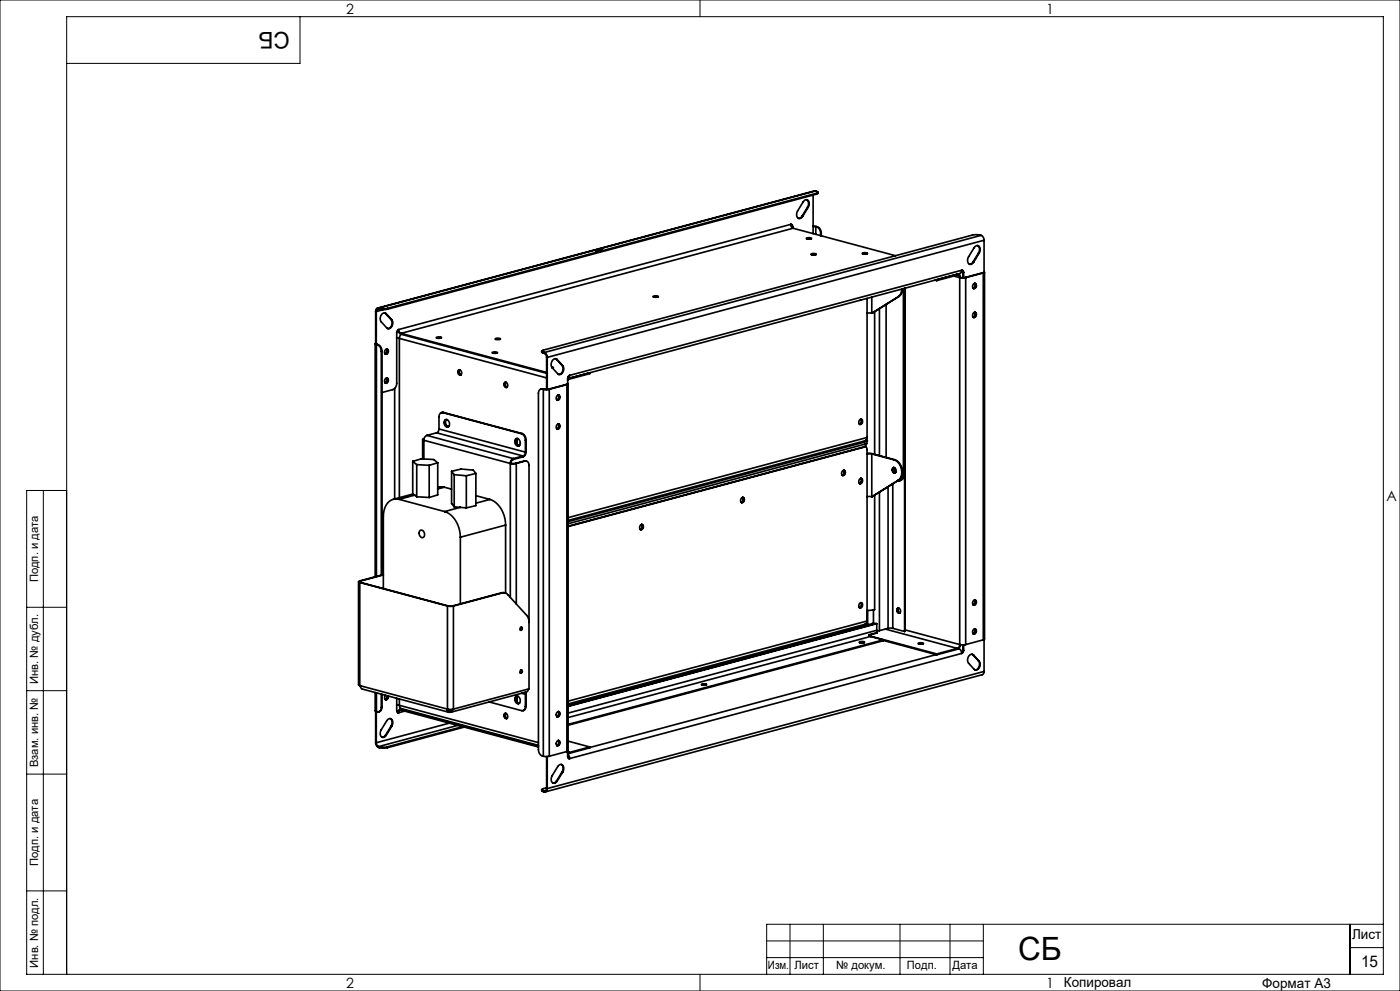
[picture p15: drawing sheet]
<svg xmlns="http://www.w3.org/2000/svg" width="420mm" height="297mm" viewBox="0 0 420 297" stroke-linecap="round" stroke-linejoin="round" font-family="sans-serif">
<defs><g id="words">
<text font-size="9.6" x="305.4" y="287.8">СБ</text>
<text font-size="6.9" x="86.9" y="9.4" transform="rotate(-180 86.9 9.4)">СБ</text>
<text font-size="4.8" x="408.3" y="289.7">15</text>
<g font-size="4.2">
<text x="103.8" y="4.2">2</text>
<text x="313.8" y="4.2">1</text>
<text x="415.9" y="150.2">A</text>
<text x="103.8" y="296.2">2</text>
<text x="313.8" y="296.2">1</text>
</g>
<g font-size="4.1">
<text x="405.6" y="281.5">Лист</text>
<text x="319.2" y="295.9">Копировал</text>
<text x="378.7" y="296">Формат А3</text>
</g>
<g font-size="3.4">
<text x="11.4" y="174.5" transform="rotate(-90 11.4 174.5)">Подп. и дата</text>
<text x="11.4" y="205" transform="rotate(-90 11.4 205)">Инв. № дубл.</text>
<text x="11.4" y="229.9" transform="rotate(-90 11.4 229.9)">Взам. инв. №</text>
<text x="11.4" y="259.5" transform="rotate(-90 11.4 259.5)">Подп. и дата</text>
<text x="11.4" y="290" transform="rotate(-90 11.4 290)">Инв. № подл.</text>
<text x="230.4" y="290.4">Изм.</text>
<text x="238.3" y="290.4">Лист</text>
<text x="250.9" y="290.4">№ докум.</text>
<text x="272.1" y="290.4">Подп.</text>
<text x="285.7" y="290.5">Дата</text>
</g>
</g></defs>
<g fill="none" stroke="#000" stroke-width=".3">
<path d="M0 0h420v297h-420zM90 5v14h-70M210 0v5M13 147v145M20 147h-12v145h407v-287h-395v287M8 182h12M8 207h12M8 232h12M8 267h12M237 277v15M247 277v15M270 277v15"/>
<path d="M285 277v15M295 277v15M405 277v15M415 277h-185v15M210 292v5M230 287h65M230 282h65M405 284h10"/>
</g>
<g fill="none" stroke="#000" stroke-width=".5">
<path d="M242 59.8l.4 .4 .2 .7-.3 1.2M243.9 58.5v11.5M244.6 57.2l.8 .3-.5 .4M244.6 57.2l-131.3 35.1M244.6 57.2l-131 35.1M244.9 57.9l-128.7 34.5M244.9 57.9v.3M244.9 58.2l-128.7 34.5M245.4 57.6v.4l-.5 .2M178.9 75.1h.3M178.9 75.1v.1M179.2 75.1v.1"/>
<path d="M179.9 74.9v.1M179.9 75.1v.1M180 74.9l-.3 .1 .1 .1h-.6M180 74.9h.1M180.2 74.6l-1.7 .5a1.03 1.03 0 0 0 1.6-.1l-.2-.1M180.2 74.6l.2 .1-1.5 .4M180.2 74.6v.1M180.4 74.8v.1M180.5 74.7l.1 .2h-.7M180.5 74.7l-.5 .2M180.5 74.7v.2M237.2 67.3a.53 .53 0 0 1 .6 .6"/>
<path d="M237.2 67.3l.2 .7 .5 .4M237.2 67.3l-117.6 31.5M237.3 67.2l.3 .6M237.6 67.8l.2 .1M237.6 67.8v.4M237.8 67.9v.5M237.9 68.4l-117.6 31.5M237.9 68.4l30.7 8.2M240.6 64.8l-.5 .5-.5 .2M240.6 64.8l.2 .1M241.9 71.4a1.2 1.2 0 0 1 1.5 .1 1.2 1.2 0 0 1-1.5-.1zM242 71.6h1.3z"/>
<path d="M242.3 62.1h.2M242.3 62.1l-1.7 2.7M242.5 62.1a1.35 1.35 0 0 0-.7-2.2l-.8 .6-1.7 2.7a1.35 1.35 0 0 0 .7 2.3l.8-.6M242.5 62.1l-1.7 2.8M243.3 76.1a1.2 1.2 0 0 1 1.6 .2 1.2 1.2 0 0 1-1.6-.2zM243.4 76.3h1.4M243.9 67.9l.8 .1M243.9 67.8l1 .1M244.7 68h.3M244.7 68v2.2M244.9 67.9l-.2 .1M244.9 67.9l.3 .1"/>
<path d="M245 68a1.99 1.99 0 0 1 1.2 2M245.2 68a1.99 1.99 0 0 1 1.2 1.9M245.2 68h-.2M246.2 70v.6M246.4 69.9l-.2 .1M246.4 69.9v.8M258.7 75.9a1.2 1.2 0 0 1 1.5 .1 1.2 1.2 0 0 1-1.5-.1zM258.8 76.1h1.3M291.9 78.5l-.5 .6-.6 .1M291.9 78.5l.2 .1M293.3 73.6l.4 .3 .2 .7-.3 1.2M293.6 75.8l.1 .1"/>
<path d="M293.6 75.8l-1.7 2.7M293.7 75.9a1.35 1.35 0 0 0-.6-2.3l-.9 .6-1.6 2.8a1.35 1.35 0 0 0 .6 2.2l.9-.6M293.7 75.9l-1.6 2.7M294.3 70.5a1.51 1.51 0 0 1 .9 1.5M294.3 70.5l-1.1-.2-1.5 .2-128.7 34.4-.5 .4 .5 .3M294.3 70.5l-131 35.1M295.2 72l-131 35.1M295.2 72v9.6M112.7 93.3l.2 .1M112.7 93.3v9.7M112.9 93.4v9.7M113.6 92.3a.81 .81 0 0 0-.9 1"/>
<path d="M113.6 92.6a.64 .64 0 0 0-.7 .8M113.6 92.3l.3 .1M113.6 92.3v.3M113.6 92.6l.3 .1M113.9 92.4h2.3M113.9 92.7h2.3M113.9 92.4v.3M115 92.8l-2.1 .6M115.4 93.8l.3 .2M115.7 94h.2M115.7 94l1.6 1.8M115.9 94a1.25 1.25 0 0 0-1.4 .1 1.25 1.25 0 0 0-.4 1.3l.3 1.1 1.6 1.8a1.25 1.25 0 0 0 1.4-.1 1.25 1.25 0 0 0 .4-1.3l-.3-1.1"/>
<path d="M115.9 94l1.6 1.8M116.2 92.4v.3M117.3 95.8a1.72 1.72 0 0 1-1 2.7M117.3 95.8h.2M119.4 98.9a1.49 1.49 0 0 0 .9 1.3M119.6 98.8l-.4 .3-.2 .6v15.1a1.99 1.99 0 0 1-1.2 2l-3.2 .8M119.6 98.8l.2 .7 .5 .4M120.3 99.9l43.7 11.7M120.3 99.9v.3M196 88.8a1.2 1.2 0 0 1 1.5 .2 1.2 1.2 0 0 1-1.5-.2zM196.1 89h1.3M258.4 89.9l-.4 .1"/>
<path d="M260.1 93.9h1.4M260.1 89.4v41.7M261.5 89.1v4.8M262.4 93.4v42.8M263.8 92.5v44M265.8 91.3v45.8M269.5 88.9l-8 5M269.7 88.9h-.2M269.7 88.9l-8.2 5M270.5 86.6l-.4 1.6-.6 .7M270.7 86.6l-.4 1.6-.6 .7M271 86.5v.1"/>
<path d="M271 86.6v55M271.5 86.4v.1M271.5 86.5l-.5 .1M271.5 86.5v55M271.6 86.4v102.4l16.3 4.4M280.5 84l.5 .1M281 83.8h.1M281 83.8v.3M286.1 82.7l1.8 .5M287.2 82.2h.1M287.2 82.2a.81 .81 0 0 1 .9 1M287.2 82.4a.64 .64 0 0 1 .7 .8"/>
<path d="M287.2 82.4l-6.2 1.7M287.2 82.2v.2M287.4 82.1l.1 .1M287.9 83.2h1.8M287.9 83.2v110M288.1 83.2h.9M288.1 83.2h-.2M288.5 81a.53 .53 0 0 1 .6 .6M288.5 81l-.1 .6-.4 .4-117.7 31.5M288.5 81l-117.6 31.5M288.6 81l.3 .6M288.9 81.6h.2"/>
<path d="M288.9 81.6v1.6M289.1 81.6v1.7M289.7 83.2v110M292.1 85a.7 .7 0 0 1 .9 .5 .7 .7 0 0 1-.4 .9 .7 .7 0 0 1-.9-.5 .7 .7 0 0 1 .4-.9zM292.1 93.7a.7 .7 0 0 1 .9 .5 .7 .7 0 0 1-.4 .9 .7 .7 0 0 1-.9-.5 .7 .7 0 0 1 .4-.9zM292.4 84.9a.99 .99 0 0 1-.4 1.5M292.4 93.6a.99 .99 0 0 1-.4 1.5M292.5 84.9a.93 .93 0 0 1-.5 1.6 .93 .93 0 0 0 .5-1.6zM292.5 93.6a.93 .93 0 0 1-.5 1.5 .93 .93 0 0 0 .5-1.5zM295 81.8l-5.5 1.4h.2M295 81.8l-5.3 1.4M295 81.8v110"/>
<path d="M295.2 81.4l.1 .2-.3 .2M295.4 81.6v109.9l-.4 .3M112.6 103v69.9M112.7 102.9l-.1 .2 .3 .2M112.8 103l.3 .2M112.9 103.3h.3M112.9 103.3v69.5M113.1 103.2l-.2 .1M113.1 103.2l.3 .1M113.2 103.3a1.99 1.99 0 0 1 1.2 2M113.4 103.3a1.99 1.99 0 0 1 1.2 1.9M113.4 103.3h-.2"/>
<path d="M114.4 105.3v67.1M114.6 105.2l-.2 .1M114.6 105.2v67.1M115.7 113.4a.7 .7 0 0 1 .9 .4 .7 .7 0 0 1-.4 .9 .7 .7 0 0 1-.9-.4 .7 .7 0 0 1 .4-.9zM115.7 104.7a.7 .7 0 0 1 .9 .5 .7 .7 0 0 1-.4 .9 .7 .7 0 0 1-.9-.5 .7 .7 0 0 1 .4-.9zM116 104.6a.99 .99 0 0 1-.4 1.5M116 113.3a.99 .99 0 0 1-.4 1.5M116.1 104.6a.93 .93 0 0 1-.5 1.5 .93 .93 0 0 0 .5-1.5zM116.1 113.3a.93 .93 0 0 1-.5 1.5 .93 .93 0 0 0 .5-1.5zM118.4 116.4v33.1M119 101.3l.8 .1M119 101.3h.8"/>
<path d="M119.8 101.4l44.2 11.9M119.8 101.4v47.7M120.3 100.2l43.7 11.7M120.3 100.2l-.5 1.2M130.9 101.1a1.2 1.2 0 0 1 1.5 .2 1.2 1.2 0 0 1-1.5-.2zM131 101.3h1.3M137.5 111a.75 .75 0 0 1 1 .5 .75 .75 0 0 1-.6 .9l-.5-.6zM137.8 110.8a.93 .93 0 0 0 .4 1.6M137.9 110.9a.99 .99 0 0 0 .4 1.4M147.7 105.6a1.2 1.2 0 0 1 1.5 .2 1.2 1.2 0 0 1-1.5-.2zM147.8 105.8h1.3M148.6 101.5a1.2 1.2 0 0 1 1.5 .2 1.2 1.2 0 0 1-1.5-.2z"/>
<path d="M148.7 101.7h1.3M151.3 114.7a.75 .75 0 0 1 1 .5 .75 .75 0 0 1-.5 .9l-.6-.6zM151.5 114.6l.1-.1a.93 .93 0 0 0 .5 1.6l-.7-.6zM151.7 114.6a.99 .99 0 0 0 .4 1.4M162.5 105.3v.3l.5 .2M162.7 116.6a1.06 1.06 0 0 0-1.2 1.3v106.7a1.94 1.94 0 0 0 1.5 2M162.7 116.6l.3 .1M162.9 116.6h-.6M162.9 116.6h-.2M162.9 116.6h.3M163 116.7h1.8M163 105.8l.3 .1"/>
<path d="M163 105.6v.2M163 116.7v109.9M163 105.6h.3M163.2 116.6l.8 .1M163.2 116.6l-.2 .1M163.3 105.6a1.51 1.51 0 0 1 .9 1.5M163.3 105.9l.5 .4 .2 .8M163.3 105.6v.3M164 107.1h.2M164 107.1v9.6M164.2 107.1v9.6M164.8 116.7v109.9"/>
<path d="M165.5 110l.5 .1-.2 .2M165.7 110.3h.2M166.7 107.5l.3 .2M167 107.7h.2M167 107.7l1.6 1.8M167.2 107.7a1.25 1.25 0 0 0-1.4 .2 1.25 1.25 0 0 0-.5 1.3l.4 1 1.6 1.8a1.25 1.25 0 0 0 1.4-.1 1.25 1.25 0 0 0 .4-1.3l-.3-1M167.2 107.7l1.6 1.9M167.2 118.5a.7 .7 0 0 1 .9 .5 .7 .7 0 0 1-.5 .9 .7 .7 0 0 1-.8-.5 .7 .7 0 0 1 .4-.9zM167.4 118.4a.99 .99 0 0 1-.4 1.5M167.5 118.4a.93 .93 0 0 1-.4 1.5M168.6 109.5a1.72 1.72 0 0 1-1 2.7M168.6 109.5l.2 .1"/>
<path d="M170.1 115.3l-5.3 1.4M170.1 115.3l-5.5 1.3 .2 .1M170.1 115.3v109.9M170.3 114.9l.1 .2-.3 .2M170.3 113.5v1.6M170.4 115v110l-.3 .2M170.5 113.1h-.2M170.7 112.6l-.4 .6M170.8 113.4h.1M170.8 113.4l-.5 .3M170.8 113.6l-.5 .4M170.8 113.4v.2"/>
<path d="M170.9 112.5l-.4 .3-.2 .7M170.9 112.5l-.2 .6-.4 .4M176.9 111.7h.1M176.9 111.7v.3l-6.1 1.6M123.8 138.3v9.6l1.2 1M123.8 138.3l1.2 .9M123.8 138.3l2.6-.8 3.7 .2 1.2 1M125 139.2l3.8 .3M125 139.2v9.7M126.8 131.7v5.8M127.2 131.5l-.4 .2 .4 .3M127.2 132l25.9 6.9"/>
<path d="M127.2 132v5.6M127.2 131.5h.1M127.2 131.6v.2M128.1 130.5a1.51 1.51 0 0 0-.9 1.5M128.1 130.5l25.9 6.9M128.8 139.5v9.6M131 129.7l25.9 7M131 129.7l-2.9 .8M131.3 138.7v9.6l-2.5 .8M131.3 138.7l-2.5 .8M131.7 128.6l-.2 .7-.5 .4M131.7 128.6l25.9 6.9"/>
<path d="M132.9 123.7a1.06 1.06 0 0 0-1.2 1.3v3.6M132.9 123.7l23.5 6.3M133.1 123.6l-.7 .1M133.1 123.6l-.2 .1M133.1 123.6l23.5 6.3M133.4 126a1 1 0 0 1 1.2 .1 1 1 0 0 1 .3 1.2 .81 .81 0 0 1-1 .7 .81 .81 0 0 1-.6-1zM133.8 125.7a1.31 1.31 0 0 0 .6 2.3M134.1 125.8a1.22 1.22 0 0 0 .5 2M134.1 125.8a1.09 1.09 0 0 0-.6 1.2 1.09 1.09 0 0 0 1.1 .8M153.1 138.9h1.8M153.1 138.9v40.1M153.3 138.8h1.4"/>
<path d="M153.3 138.8l-.2 .1M154 137.7l-.5 .4-.2 .7M154 137.4a1.51 1.51 0 0 0-.9 1.5M154 137.4v.3M154.7 138.8l.2 .1M154.7 131.6a1.14 1.14 0 0 1 1.3 .4 1.14 1.14 0 0 1-.1 1.4 1 1 0 0 1-1.2-.1 1 1 0 0 1-.3-1.1zM154.9 138.9v42.1M154.9 132v.5M155.1 131.4a1.31 1.31 0 0 0 .6 2.3M155.1 131.6v1.4M155.3 131.4a1.09 1.09 0 0 0-.6 1.3 1.09 1.09 0 0 0 1.1 .8 1.2 1.2 0 0 1-.5-2.1M156.4 130a1.99 1.99 0 0 1 1.2 1.9"/>
<path d="M156.6 129.9a1.99 1.99 0 0 1 1.2 2M156.6 129.9l-.2 .1M156.9 136.7l-2.9 .7M156.9 136.7v.2M156.9 136.9l-2.9 .8M157.3 138.1l.7 .1M157.3 138.1l-2.6 .7M157.3 138.1l.2 .1M157.5 138.2a1.06 1.06 0 0 1 1.2 1.3v66.9l-22.7 6.1M157.5 138.2l-2.6 .7M157.6 135.5l-.2 .7-.5 .5M157.6 131.9v3.6"/>
<path d="M157.8 135.5a1.51 1.51 0 0 1-.9 1.4M157.8 131.9h-.2M157.8 135.5h-.2M157.8 131.9v3.6M167.2 127.2a.7 .7 0 0 1 .9 .4 .7 .7 0 0 1-.5 .9 .7 .7 0 0 1-.8-.4 .7 .7 0 0 1 .4-.9zM167.4 127.1a.99 .99 0 0 1-.4 1.4M167.5 127.1a.93 .93 0 0 1-.4 1.5M258 125.8a.7 .7 0 0 1 .9 .4 .7 .7 0 0 1-.5 .9 .7 .7 0 0 1-.9-.5 .7 .7 0 0 1 .5-.8zM258.2 125.6a.99 .99 0 0 1-.4 1.5M258.3 125.6a.93 .93 0 0 1-.4 1.6M259.2 133.9l.5 .1M259.2 133.9l.2 .1"/>
<path d="M259.2 133.9l-88.8 23.8M259.4 132.1l.6 .2M259.4 134a.64 .64 0 0 1 .7 .7v51.4M259.4 134l-89 23.8M259.5 133.1l.3 1M259.7 132v.2M259.7 133.1v.5M259.8 131.9l.4 .3M259.9 131.9l-89.5 24.1M259.9 131.9l.3 .3M259.9 131.8v.1M260 132.3v.7l-89.6 24"/>
<path d="M260 132.3l-89.6 24M260.1 131.1l-.2 .7M260.1 136h1.4M260.1 135.9l1.6 .1M260.1 131.1l-89.7 24M260.3 132.1l-.1 .1M261.5 136v12.9M261.5 136l6.7 1.8M261.7 136h-.2M261.7 136l6.7 1.8M268.2 137.8a3.8 3.8 0 0 1 1.3 6.1M268.4 137.8a3.8 3.8 0 0 1 1.3 6.1"/>
<path d="M268.4 137.8h-.2M119.7 149.7a3.7 3.7 0 0 0-4.5 3.4l-.2 1.7v21.6M119.7 149.7l13.7 3.6M124 148l-6 1.6M124.4 148.4l-4.7 1.3M125 148.9l3.8 .2M125.9 159.1a1 1 0 0 1 1.2 .1 1 1 0 0 1 .3 1.2 .81 .81 0 0 1-1 .7 .81 .81 0 0 1-.6-.9zM133.3 146l-2 .1M133.3 146l-2 .5M133.3 146l2.2 .6M133.4 153.3a7.8 7.8 0 0 1 4.7 7.7M135.5 141.3l.8 1"/>
<path d="M135.5 141.3l2.8-.7 3.7 .3 .8 1M135.5 141.3v9.6l.8 1M136.3 142.3l3.6 .3M136.3 151.9l3.6 .3M136.3 142.3v9.6M138.1 152.1l-4.7 1.2M139.9 142.6v9.6M142.8 141.9l-2.9 .7M142.8 148.6l4.2 1.1M142.8 141.9v9.6l-2.9 .7M147 149.7a7.8 7.8 0 0 1 4.7 7.7M147 149.7l-4.2 1.1"/>
<path d="M151.7 157.4l-13.6 3.6M151.7 157.4v20.4M192.2 157.3a.7 .7 0 0 1 .9 .5 .7 .7 0 0 1-.4 .8 .7 .7 0 0 1-.9-.4 .7 .7 0 0 1 .4-.9zM192.5 157.2a.99 .99 0 0 1-.4 1.5M192.6 157.2a.93 .93 0 0 1-.5 1.5M222.5 149.2a.7 .7 0 0 1 .9 .4 .7 .7 0 0 1-.4 .9 .7 .7 0 0 1-.9-.4 .7 .7 0 0 1 .4-.9zM222.8 149.1a.99 .99 0 0 1-.4 1.4M222.9 149.1a.93 .93 0 0 1-.5 1.5M252.8 141.1a.7 .7 0 0 1 .9 .4 .7 .7 0 0 1-.4 .9 .7 .7 0 0 1-.9-.4 .7 .7 0 0 1 .4-.9zM253.1 141a.99 .99 0 0 1-.4 1.4M253.2 140.9a.93 .93 0 0 1-.5 1.6M253.2 141.2v.6"/>
<path d="M258 143.5a.7 .7 0 0 1 .9 .5 .7 .7 0 0 1-.5 .9 .7 .7 0 0 1-.9-.5 .7 .7 0 0 1 .5-.9zM258.2 143.4a.99 .99 0 0 1-.4 1.5M258.3 143.4a.93 .93 0 0 1-.4 1.5M260.1 148.9h1.4M262.4 148.4v34.3l-2.1 .2-.1 4.3M263.8 147.5v41.5M266.4 145.9v42.4M267.8 140.3a.78 .78 0 0 1 1 .5 .78 .78 0 0 1-.6 1l-.5-.7zM267.8 145v43.3M268 140.2l.1-.1a.98 .98 0 0 0 .5 1.7 1 1 0 0 1-.6-1.6zM268.4 140.2l-.1 .6 .5 .7M269.5 143.9l-8 5"/>
<path d="M269.7 143.9h-.2M269.7 143.9l-8.2 5M271 141.6a2.21 2.21 0 0 1-1.9 2.6M271.4 142.5v46.8M271.5 141.5a2.35 2.35 0 0 1-2 2.7M271.5 141.5l-.5 .1M107.6 174.3v30.9l.3 .3M107.9 174.1l-.3 .2 .3 .3M107.9 174.6v30.9M107.9 174.6l26.3 7M107.9 174.1l.2 .1M108.1 174.2l-.3 .1 .3 .2"/>
<path d="M108.1 174.5l-.2 .1M108.1 174.5l26.3 7.1M108.1 174.2v.3M115 172.3l-6.9 1.9M115 172.2l-7.1 1.9M138.1 161v20M150.5 177.7h1M150.5 177.7l-14.7 3.9M150.5 177.7h.2M150.7 177.7a1.62 1.62 0 0 1 1.6 .5l5.9 6.4 .5 1.9M150.7 177.7l-14.7 3.9M292.1 179.9a.7 .7 0 0 1 .9 .5 .7 .7 0 0 1-.4 .9 .7 .7 0 0 1-.9-.5 .7 .7 0 0 1 .4-.9z"/>
<path d="M292.4 179.8a.99 .99 0 0 1-.4 1.5M292.5 179.8a.93 .93 0 0 1-.5 1.5 .93 .93 0 0 0 .5-1.5zM134.2 181.6h1.8M134.2 181.6v30.9M134.4 181.6h1.4M134.4 181.6h-.2M135.8 181.6h.2M136 181.6v30.9M156.2 188a.4 .4 0 0 1 .5 .5 .4 .4 0 0 1-.7 .2zM156.4 187.9a.59 .59 0 0 1-.3 1M257.8 192.4a1.2 1.2 0 0 1 1.5 .1 1.2 1.2 0 0 1-1.5-.1zM257.9 192.6h1.3z"/>
<path d="M258 180.8a.7 .7 0 0 1 .9 .4 .7 .7 0 0 1-.5 .9 .7 .7 0 0 1-.9-.5 .7 .7 0 0 1 .5-.8zM258.2 180.6a.99 .99 0 0 1-.4 1.5M258.3 180.6a.93 .93 0 0 1-.4 1.6M259.4 187.1l.6 .2M259.8 186.9l.4 .3M259.9 186.9l-89.5 24.1M259.9 186.9l.3 .3M260 187.3l-89.6 24M260.1 186.1l-.2 .8M260.1 186.1l-89.7 24M260.8 190.6l20.2 5.4M261.1 190.8l3.9 1"/>
<path d="M261.1 190.8l-90.7 24.3M262 182.8v4M262.6 186.9l-.7-.1-1.9 .5M263 188.9l.2 .7M263 186.9l-92.6 24.8M263 186.9l-92.6 24.7M263 186.9v2M263 188.9l-92.6 24.8M263.2 189.6l-2.6 .7 .5 .5M263.2 189.6l-2.5 .8M263.8 189l-.8 .1M265 191.8v.2l-94.6 25.4"/>
<path d="M265 191.8l-94.6 25.3M265 191.9l16 4.3M265.6 188.5l21.6 5.8M266.4 188.3h1.4M266.4 188.3l-2.6 .7M267.8 188.3l3.6 1M269.2 182.3a.75 .75 0 0 1 .9 .6 .75 .75 0 0 1-.5 .9l-.5-.6zM269.4 182.3l.1-.1a.93 .93 0 0 0 .4 1.6l-.6-.7zM269.6 182.2l-.2 .9 .6 .6M271.5 189.2l-.1 .1M275.5 192.8a1.2 1.2 0 0 1 1.5 .1 1.2 1.2 0 0 1-1.5-.1zM275.6 193h1.3"/>
<path d="M280.8 196.2l-103.9 27.8M281 196v.2M287.2 194.3v.3M287.2 194.3l-6.2 1.7M287.2 194.6l-6.2 1.6M287.6 194.4a1.44 1.44 0 0 1 .9 1.4M287.9 193.2h1.8M287.9 193.2l-.2 .7-.5 .4M288.1 193.2a1.5 1.5 0 0 1-.9 1.4M288.5 195.8l-117.6 31.5M288.9 194.8l-.4 .9M288.9 193.3v1.5"/>
<path d="M288.9 194.8l.2 .1M289.1 194.9l-.2 .6-.4 .3M289.1 193.3v1.6M291.6 196.1l.3 .2M291.9 196.3h.2M291.9 196.3l1.7 1.8M292.1 196.3a1.25 1.25 0 0 0-1.4 .1 1.25 1.25 0 0 0-.4 1.3l.3 1.1 1.6 1.8a1.25 1.25 0 0 0 1.4-.1 1.25 1.25 0 0 0 .4-1.3l-.3-1.1M292.1 196.3l1.6 1.8M292.1 188.6a.7 .7 0 0 1 .9 .4 .7 .7 0 0 1-.4 .9 .7 .7 0 0 1-.9-.4 .7 .7 0 0 1 .4-.9zM292.4 188.5a.99 .99 0 0 1-.4 1.4M292.5 188.5a.93 .93 0 0 1-.5 1.5 .93 .93 0 0 0 .5-1.5zM293.6 198.1a1.72 1.72 0 0 1-1.1 2.7"/>
<path d="M293.6 198.1h.1M295 191.8l-5.3 1.4M295.2 191.7v9.5M107.9 205.5l26.3 7M108.1 205.5l.2 .7 .4 .3 25.9 7M112.6 207.5v5.5l.3 .2M112.7 213.1v9.4M112.9 213.2v9.4M112.9 207.6v5.6M114.4 212a1.07 1.07 0 0 1-1.5 1.2M114.4 208v4M114.6 212a1.17 1.17 0 0 1-1 1.3"/>
<path d="M114.6 212h-.2M114.6 208.1v3.9M115.6 208.4a.68 .68 0 0 0-.3 .8 .68 .68 0 0 0 .9 .4l.3-1M116.1 208.5l-.1 .8-.4 .3M116.3 208.6l-.1 .7-.6 .4 .6-.4zM117.1 215.4l.3 .3 .2 .7-.3 1.2M117.3 217.6h.2M117.3 217.6l-1.6 2.7M117.5 217.6a1.35 1.35 0 0 0-.6-2.2l-.9 .6-1.6 2.7a1.35 1.35 0 0 0 .6 2.3l.9-.6M117.5 217.6l-1.6 2.8M119 209.3v3.7a.53 .53 0 0 0 .6 .6M119 211.3l.8 .1"/>
<path d="M119.4 213.6h-.1M119.4 213.6h.2M119.8 211.4l.2 .6 .4 .4 41.1 11M119.8 211.4l41.7 11.2M119.8 209.5v1.9M120.3 212.8a.64 .64 0 0 0-.7 .8M120.3 212.6a.81 .81 0 0 0-.9 1M120.3 212.6v.2M120.3 212.8l41.2 11.1M120.3 212.6l41.2 11M120.6 212.4l-.6 .2M120.7 212.5l-.4 .1"/>
<path d="M121.4 213.1l-1.8 .5M134 212.5a.81 .81 0 0 0 .9 1M134.2 212.5h1.8M134.2 212.5a.62 .62 0 0 0 .7 .7M134.5 213.1l.4 .1M134.8 216.7l-21.9 5.9M134.9 213.2v.3M135.4 213.1l-.5 .1M135.6 212.6l-.2 .4-.5 .2M135.8 212.6a.79 .79 0 0 1-.9 .9M137.3 217.4l-23.7 6.4M138.8 217.8l-22.6 6"/>
<path d="M139.3 217.9l-23.1 6.2M146.8 210.4l9.6 2.6a1.06 1.06 0 0 0 1.2-1.3M151.3 213.9a.75 .75 0 0 1 1 .5 .75 .75 0 0 1-.5 1l-.6-.7zM151.6 213.8a.93 .93 0 0 0 .5 1.5M151.7 213.8a.99 .99 0 0 0 .4 1.5M154.6 208.9a1 1 0 0 1 1.2 .1 1 1 0 0 1 .3 1.2 .81 .81 0 0 1-1 .7 .81 .81 0 0 1-.6-1zM154.9 209.2v.5M155.1 208.6a1.31 1.31 0 0 0 .6 2.3M155.1 208.8v1.4M155.3 208.7a1.22 1.22 0 0 0 .5 2M155.3 208.6a1.09 1.09 0 0 0-.6 1.3 1.09 1.09 0 0 0 1.1 .8M156.2 200.9a.4 .4 0 0 1 .5 .5 .4 .4 0 0 1-.7 .1z"/>
<path d="M156.4 200.8a.59 .59 0 0 1-.3 .9l.3-.2M156.5 207.8l1.1 .3M157.5 207.5l.1 .6M157.6 208.1v3.6M157.7 207.4l.1 .6M157.8 211.6a1.17 1.17 0 0 1-.9 1.4M157.8 208v3.6M157.8 208l-.2 .1M157.8 211.6l-.2 .1M158.5 206.5l-.1 .5-.4 .4-22.7 6.1M167.2 213.4a.7 .7 0 0 1 .9 .4 .7 .7 0 0 1-.5 .9 .7 .7 0 0 1-.8-.4 .7 .7 0 0 1 .4-.9zM167.4 213.3a.99 .99 0 0 1-.4 1.4"/>
<path d="M167.5 213.2a.93 .93 0 0 1-.4 1.6M210.4 205.1a1.2 1.2 0 0 1 1.5 .1 1.2 1.2 0 0 1-1.5-.1zM210.5 205.3h1.4zM295.2 201.2l-.1 .7-.4 .3-131.1 35.1M295.2 201.2l-131 35.1M112.7 222.5a1.51 1.51 0 0 0 .9 1.5M112.7 222.5l.2 .1M112.9 222.6l.2 .7 .5 .5M113.6 223.8v.2M113.6 223.8h.3M113.6 224l.3 .1M113.9 223.8h2.3"/>
<path d="M113.9 224.1h2.3M113.9 223.8v.3M115.7 220.3l-.5 .5-.6 .2M115.7 220.3l.2 .1M116.2 223.8v.3M162.5 236.7v.3l.5 .2M163 226.6h1.8M163 237v.2M163 237.2l.3 .1M163 237l.3 .1M163.3 237.1v.2M163.8 236.9l-.5 .2"/>
<path d="M164 236.3a.64 .64 0 0 1-.7 .8M164 236.1l-1.5 .5 .5 .4M164 226.7v9.6M164 236.3h.2M164.2 236.3a.81 .81 0 0 1-.9 1M164.2 226.7v9.6M167 234l-.6 .6-.5 .1M167 234l.2 .1M167.2 222.1a.7 .7 0 0 1 .9 .4 .7 .7 0 0 1-.5 .9 .7 .7 0 0 1-.8-.5 .7 .7 0 0 1 .4-.8zM167.4 221.9a.99 .99 0 0 1-.4 1.5M167.5 221.9a.93 .93 0 0 1-.4 1.6M168.4 229.1l.3 .3 .2 .7-.3 1.2"/>
<path d="M168.6 231.3l.2 .1M168.6 231.3l-1.6 2.7M168.8 231.4a1.35 1.35 0 0 0-.7-2.3l-.8 .6-1.6 2.8a1.35 1.35 0 0 0 .6 2.2l.9-.6M168.8 231.4l-1.6 2.7M170.1 225.2l-5.3 1.4M170.3 225.4l.5 .1zM170.3 225.1v1.6a.53 .53 0 0 0 .6 .6M170.3 226l.4 .6 .2 .7M170.3 226.3l.4 1M170.4 225.8h-.1M170.4 222.1l6.5 1.8M170.7 227.3h-.1"/>
<path d="M170.7 227.3h.2M170.8 225.8l-.5-.1 .1 .1M170.8 225.5v.3M176.9 223.9v.2l-6.1 1.7M176.9 223.9l-6.1 1.6"/>
</g>
<use href="#words"/>
</svg>
